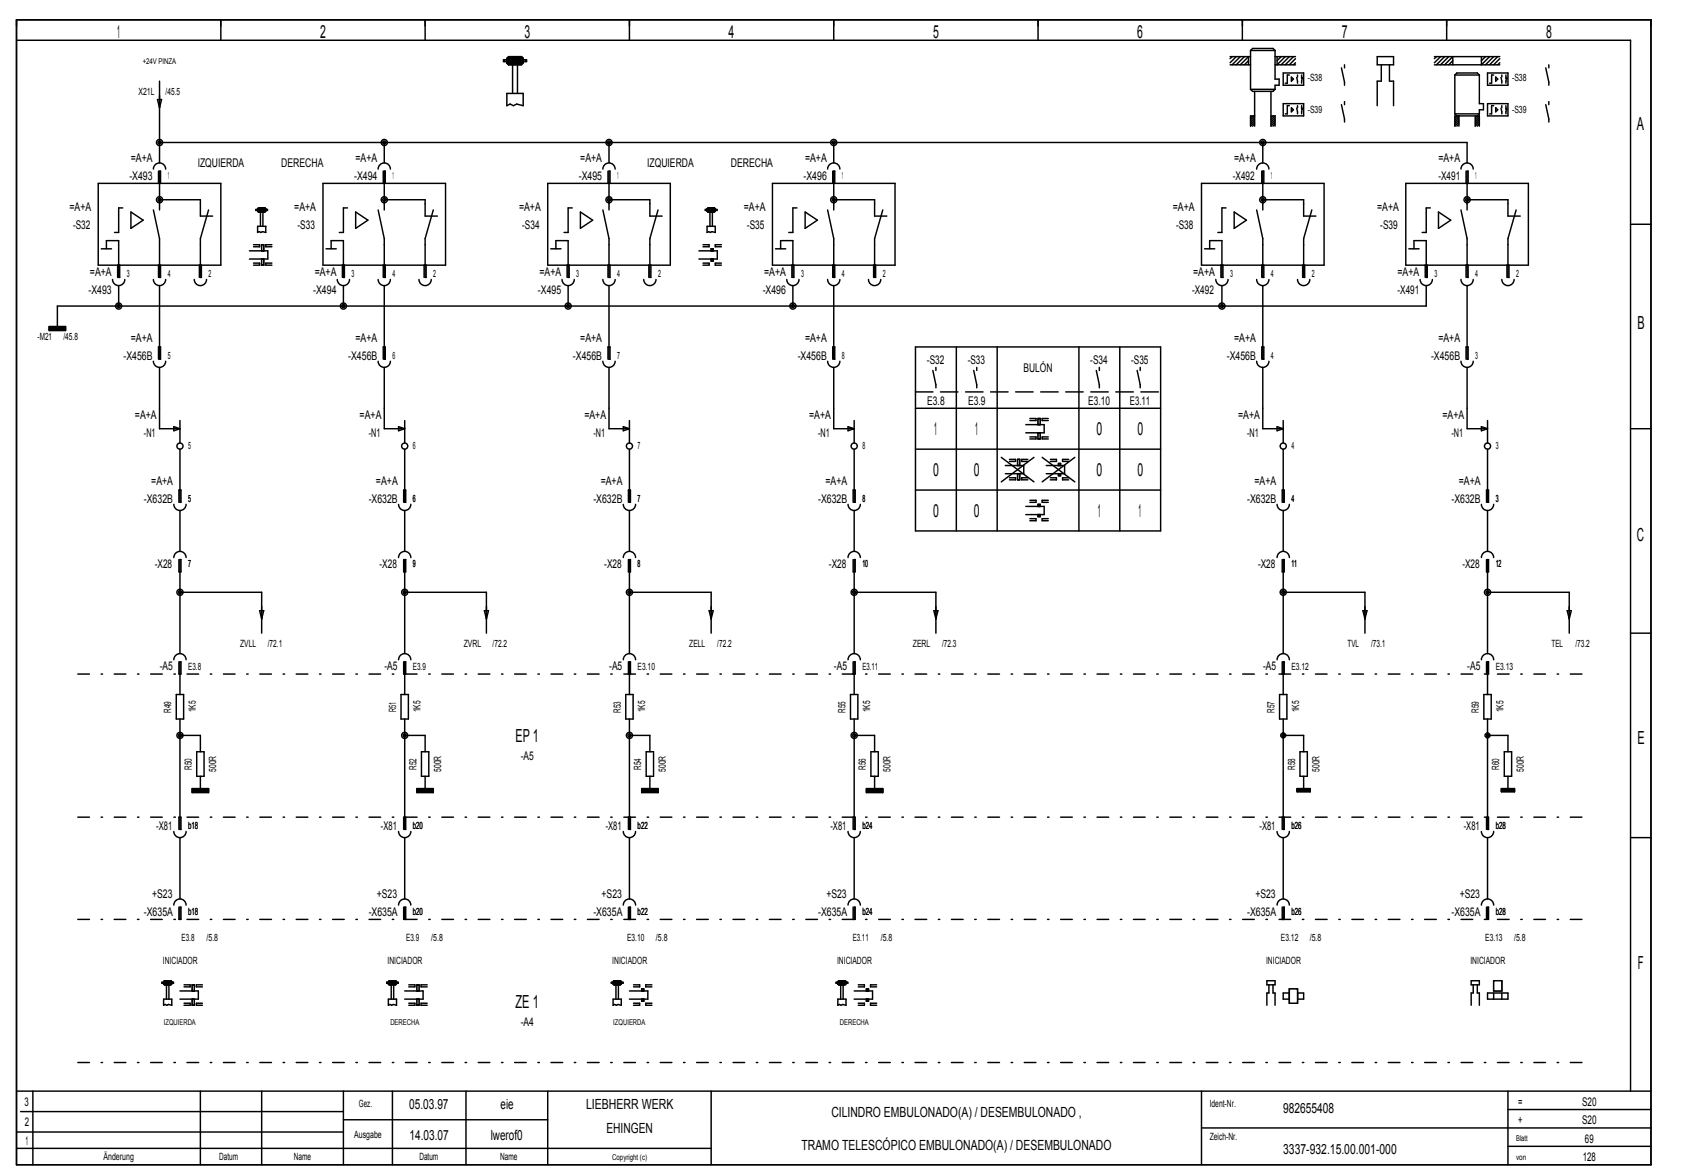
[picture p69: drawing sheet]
<svg xmlns="http://www.w3.org/2000/svg" width="408mm" height="284mm" viewBox="0 0 408 284" stroke-linecap="round" stroke-linejoin="round" font-family="sans-serif">
<defs><g id="words">
<g font-size="4.4">
<text x="28.4" y="9.3">1</text>
<text x="77.5" y="9.3">2</text>
<text x="127.1" y="9.3">3</text>
<text x="176.5" y="9.3">4</text>
<text x="226.1" y="9.3">5</text>
<text x="275.5" y="9.3">6</text>
<text x="325.1" y="9.3">7</text>
<text x="374.6" y="9.3">8</text>
<text x="396.6" y="31.6">A</text>
<text x="396.7" y="79.6">B</text>
<text x="226.4" y="105.3">1</text>
<text x="236.3" y="105.3">1</text>
<text x="265.7" y="105.3">0</text>
<text x="275.6" y="105.3">0</text>
<text x="226.1" y="115.2">0</text>
<text x="236" y="115.2">0</text>
<text x="265.7" y="115.2">0</text>
<text x="275.6" y="115.2">0</text>
<text x="226.1" y="125.1">0</text>
<text x="236" y="125.1">0</text>
<text x="266" y="125.1">1</text>
<text x="275.9" y="125.1">1</text>
<text x="396.6" y="131.1">C</text>
<text x="124.9" y="179.6">EP 1</text>
<text x="396.7" y="180.1">E</text>
<text x="396.8" y="234.5">F</text>
<text x="124.9" y="243.9">ZE 1</text>
</g>
<g font-size="3.4">
<text x="99.2" y="268.5">05.03.97</text>
<text x="121.3" y="268.5">eie</text>
<text x="142" y="268.5">LIEBHERR WERK</text>
<text x="310.9" y="269.5">982655408</text>
<text x="99.2" y="275.9">14.03.07</text>
<text x="118.9" y="275.9">lwerof0</text>
<text x="146.9" y="274.4">EHINGEN</text>
<text x="201.4" y="270.4">CILINDRO EMBULONADO(A) / DESEMBULONADO ,</text>
<text x="194.2" y="278.4">TRAMO TELESCÓPICO EMBULONADO(A) / DESEMBULONADO</text>
<text x="310.9" y="279.4">3337­932.15.00.001­000</text>
</g>
<g font-size="2.9">
<text x="31.7" y="39.2">=A+A</text>
<text x="47.9" y="40.5">IZQUIERDA</text>
<text x="68.2" y="40.5">DERECHA</text>
<text x="86.1" y="39.2">=A+A</text>
<text x="140.6" y="39.2">=A+A</text>
<text x="156.8" y="40.5">IZQUIERDA</text>
<text x="177.1" y="40.5">DERECHA</text>
<text x="195" y="39.2">=A+A</text>
<text x="299" y="39.2">=A+A</text>
<text x="348.5" y="39.2">=A+A</text>
<text x="31.3" y="43.5">­X493</text>
<text x="85.8" y="43.5">­X494</text>
<text x="140.2" y="43.5">­X495</text>
<text x="194.7" y="43.5">­X496</text>
<text x="298.7" y="43.5">­X492</text>
<text x="348.5" y="43.5">­X491</text>
<text x="16.8" y="51.1">=A+A</text>
<text x="71.3" y="51.1">=A+A</text>
<text x="125.7" y="51.1">=A+A</text>
<text x="180.2" y="51.1">=A+A</text>
<text x="284.1" y="51.1">=A+A</text>
<text x="333.6" y="51.1">=A+A</text>
<text x="17.7" y="55.4">­S32</text>
<text x="72.1" y="55.4">­S33</text>
<text x="126.5" y="55.4">­S34</text>
<text x="181" y="55.4">­S35</text>
<text x="284.9" y="55.4">­S38</text>
<text x="334.4" y="55.4">­S39</text>
<text x="21.4" y="71.2">­X493</text>
<text x="21.8" y="66.9">=A+A</text>
<text x="75.9" y="71.2">­X494</text>
<text x="76.2" y="66.9">=A+A</text>
<text x="130.3" y="71.2">­X495</text>
<text x="130.7" y="66.9">=A+A</text>
<text x="184.8" y="71.2">­X496</text>
<text x="185.1" y="66.9">=A+A</text>
<text x="288.8" y="71.2">­X492</text>
<text x="289.1" y="66.9">=A+A</text>
<text x="338.6" y="66.9">=A+A</text>
<text x="338.6" y="71.2">­X491</text>
<text x="31.7" y="82.7">=A+A</text>
<text x="86.1" y="82.7">=A+A</text>
<text x="140.6" y="82.7">=A+A</text>
<text x="195" y="82.7">=A+A</text>
<text x="299" y="82.7">=A+A</text>
<text x="348.5" y="82.7">=A+A</text>
<text x="29.9" y="87.1">­X456B</text>
<text x="84.4" y="87.1">­X456B</text>
<text x="138.8" y="87.1">­X456B</text>
<text x="193.3" y="87.1">­X456B</text>
<text x="224.6" y="88.1">­S32</text>
<text x="234.4" y="88.1">­S33</text>
<text x="264.1" y="88.1">­S34</text>
<text x="274" y="88.1">­S35</text>
<text x="297.2" y="87.1">­X456B</text>
<text x="346.7" y="87.1">­X456B</text>
<text x="248" y="90">BULÓN</text>
<text x="32.7" y="101.6">=A+A</text>
<text x="87.1" y="101.6">=A+A</text>
<text x="141.6" y="101.6">=A+A</text>
<text x="196" y="101.6">=A+A</text>
<text x="224.7" y="98">E3.8</text>
<text x="234.6" y="98">E3.9</text>
<text x="263.7" y="98">E3.10</text>
<text x="273.7" y="98">E3.11</text>
<text x="300" y="101.6">=A+A</text>
<text x="349.5" y="101.6">=A+A</text>
<text x="34.9" y="105.9">­N1</text>
<text x="89.3" y="105.9">­N1</text>
<text x="143.8" y="105.9">­N1</text>
<text x="198.2" y="105.9">­N1</text>
<text x="302.2" y="105.9">­N1</text>
<text x="351.7" y="105.9">­N1</text>
<text x="36.6" y="117.4">=A+A</text>
<text x="91.1" y="117.4">=A+A</text>
<text x="145.5" y="117.4">=A+A</text>
<text x="200" y="117.4">=A+A</text>
<text x="303.9" y="117.4">=A+A</text>
<text x="353.4" y="117.4">=A+A</text>
<text x="34.9" y="121.7">­X632B</text>
<text x="89.3" y="121.7">­X632B</text>
<text x="143.8" y="121.7">­X632B</text>
<text x="198.2" y="121.7">­X632B</text>
<text x="302.2" y="121.7">­X632B</text>
<text x="351.7" y="121.7">­X632B</text>
<text x="37.5" y="137.6">­X28</text>
<text x="91.9" y="137.6">­X28</text>
<text x="146.4" y="137.6">­X28</text>
<text x="200.8" y="137.6">­X28</text>
<text x="304.8" y="137.6">­X28</text>
<text x="354.3" y="137.6">­X28</text>
<text x="38.7" y="162.3">­A5</text>
<text x="93.2" y="162.3">­A5</text>
<text x="147.6" y="162.3">­A5</text>
<text x="202.1" y="162.3">­A5</text>
<text x="306" y="162.3">­A5</text>
<text x="355.5" y="162.3">­A5</text>
<text x="126.2" y="184.1">­A5</text>
<text x="37.9" y="200.9">­X81</text>
<text x="92.3" y="200.9">­X81</text>
<text x="146.8" y="200.9">­X81</text>
<text x="201.2" y="200.9">­X81</text>
<text x="305.2" y="200.9">­X81</text>
<text x="354.7" y="200.9">­X81</text>
<text x="34.9" y="221.7">­X635A</text>
<text x="36.9" y="217.4">+S23</text>
<text x="89.3" y="221.7">­X635A</text>
<text x="91.3" y="217.4">+S23</text>
<text x="143.8" y="221.7">­X635A</text>
<text x="145.8" y="217.4">+S23</text>
<text x="198.2" y="221.7">­X635A</text>
<text x="200.2" y="217.4">+S23</text>
<text x="302.2" y="221.7">­X635A</text>
<text x="304.2" y="217.4">+S23</text>
<text x="351.7" y="221.7">­X635A</text>
<text x="353.7" y="217.4">+S23</text>
<text x="126.2" y="248.4">­A4</text>
<text x="5.9" y="267.8">3</text>
<text x="367.8" y="267.8">=</text>
<text x="383.3" y="267.8">S20</text>
<text x="6" y="272.7">2</text>
<text x="367.8" y="272.2">+</text>
<text x="383.3" y="272.2">S20</text>
<text x="6.2" y="277.2">1</text>
<text x="383.5" y="281.1">128</text>
<text x="384" y="276.7">69</text>
</g>
<g font-size="2.4">
<text x="33.6" y="23">X21L</text>
<text x="40.1" y="23">/45.5</text>
<text x="316.8" y="19.5">­S38</text>
<text x="366.3" y="19.5">­S38</text>
<text x="316.8" y="27.5">­S39</text>
<text x="366.3" y="27.5">­S39</text>
<text x="40.6" y="43.3">1</text>
<text x="95.1" y="43.3">1</text>
<text x="149.5" y="43.3">1</text>
<text x="204" y="43.3">1</text>
<text x="307.9" y="43.3">1</text>
<text x="357.4" y="43.3">1</text>
<text x="30.7" y="67.1">3</text>
<text x="40.6" y="67.1">4</text>
<text x="50.5" y="67.1">2</text>
<text x="85.2" y="67.1">3</text>
<text x="95.1" y="67.1">4</text>
<text x="105" y="67.1">2</text>
<text x="139.6" y="67.1">3</text>
<text x="149.5" y="67.1">4</text>
<text x="159.4" y="67.1">2</text>
<text x="194.1" y="67.1">3</text>
<text x="204" y="67.1">4</text>
<text x="213.9" y="67.1">2</text>
<text x="298" y="67.1">3</text>
<text x="307.9" y="67.1">4</text>
<text x="317.8" y="67.1">2</text>
<text x="347.5" y="67.1">3</text>
<text x="357.4" y="67.1">4</text>
<text x="367.3" y="67.1">2</text>
<text x="9.1" y="82.4">­M21</text>
<text x="15.4" y="82.4">/45.8</text>
<text x="40.6" y="86.9">5</text>
<text x="95.1" y="86.9">6</text>
<text x="149.5" y="86.9">7</text>
<text x="204" y="86.9">8</text>
<text x="307.9" y="86.9">4</text>
<text x="357.4" y="86.9">3</text>
<text x="45.6" y="108.6">5</text>
<text x="100" y="108.6">6</text>
<text x="154.5" y="108.6">7</text>
<text x="208.9" y="108.6">8</text>
<text x="312.9" y="108.6">4</text>
<text x="362.4" y="108.6">3</text>
<text x="45.6" y="121.5">5</text>
<text x="100" y="121.5">6</text>
<text x="154.5" y="121.5">7</text>
<text x="208.9" y="121.5">8</text>
<text x="312.9" y="121.5">4</text>
<text x="362.4" y="121.5">3</text>
<text x="45.6" y="137.3">7</text>
<text x="100" y="137.3">9</text>
<text x="154.5" y="137.3">8</text>
<text x="208.9" y="137.3">10</text>
<text x="312.9" y="137.3">11</text>
<text x="362.4" y="137.3">12</text>
<text x="58.2" y="156.7">ZVLL</text>
<text x="64.9" y="156.7">/72.1</text>
<text x="112.3" y="156.7">ZVRL</text>
<text x="119.3" y="156.7">/72.2</text>
<text x="167" y="156.7">ZELL</text>
<text x="173.8" y="156.7">/72.2</text>
<text x="221.2" y="156.7">ZERL</text>
<text x="228.2" y="156.7">/72.3</text>
<text x="326.5" y="156.7">TVL</text>
<text x="332.2" y="156.7">/73.1</text>
<text x="375.9" y="156.7">TEL</text>
<text x="381.7" y="156.7">/73.2</text>
<text x="45.6" y="162.1">E3.8</text>
<text x="100" y="162.1">E3.9</text>
<text x="154.5" y="162.1">E3.10</text>
<text x="208.9" y="162.1">E3.11</text>
<text x="312.9" y="162.1">E3.12</text>
<text x="362.4" y="162.1">E3.13</text>
<text x="41.5" y="172.5" transform="rotate(-90 41.5 172.5)">R49</text>
<text x="47.4" y="172.5" transform="rotate(-90 47.4 172.5)">1K5</text>
<text x="96" y="172.4" transform="rotate(-90 96 172.4)">R51</text>
<text x="101.9" y="172.5" transform="rotate(-90 101.9 172.5)">1K5</text>
<text x="150.4" y="172.5" transform="rotate(-90 150.4 172.5)">R53</text>
<text x="156.3" y="172.5" transform="rotate(-90 156.3 172.5)">1K5</text>
<text x="204.9" y="172.5" transform="rotate(-90 204.9 172.5)">R55</text>
<text x="210.8" y="172.5" transform="rotate(-90 210.8 172.5)">1K5</text>
<text x="308.8" y="172.5" transform="rotate(-90 308.8 172.5)">R57</text>
<text x="314.7" y="172.5" transform="rotate(-90 314.7 172.5)">1K5</text>
<text x="358.3" y="172.5" transform="rotate(-90 358.3 172.5)">R59</text>
<text x="364.2" y="172.5" transform="rotate(-90 364.2 172.5)">1K5</text>
<text x="46.5" y="186.4" transform="rotate(-90 46.5 186.4)">R50</text>
<text x="52.4" y="186.9" transform="rotate(-90 52.4 186.9)">500R</text>
<text x="100.9" y="186.4" transform="rotate(-90 100.9 186.4)">R52</text>
<text x="106.8" y="186.9" transform="rotate(-90 106.8 186.9)">500R</text>
<text x="155.4" y="186.4" transform="rotate(-90 155.4 186.4)">R54</text>
<text x="161.3" y="186.9" transform="rotate(-90 161.3 186.9)">500R</text>
<text x="209.8" y="186.4" transform="rotate(-90 209.8 186.4)">R56</text>
<text x="215.7" y="186.9" transform="rotate(-90 215.7 186.9)">500R</text>
<text x="313.8" y="186.4" transform="rotate(-90 313.8 186.4)">R58</text>
<text x="319.7" y="186.9" transform="rotate(-90 319.7 186.9)">500R</text>
<text x="363.3" y="186.4" transform="rotate(-90 363.3 186.4)">R60</text>
<text x="369.2" y="186.9" transform="rotate(-90 369.2 186.9)">500R</text>
<text x="45.6" y="200.7">b18</text>
<text x="100" y="200.7">b20</text>
<text x="154.5" y="200.7">b22</text>
<text x="208.9" y="200.7">b24</text>
<text x="312.9" y="200.7">b26</text>
<text x="362.4" y="200.7">b28</text>
<text x="45.6" y="221.5">b18</text>
<text x="100" y="221.5">b20</text>
<text x="154.5" y="221.5">b22</text>
<text x="208.9" y="221.5">b24</text>
<text x="312.9" y="221.5">b26</text>
<text x="362.4" y="221.5">b28</text>
<text x="44" y="227.9">E3.8</text>
<text x="50" y="227.9">/5.8</text>
<text x="98.4" y="227.9">E3.9</text>
<text x="104.5" y="227.9">/5.8</text>
<text x="151.9" y="227.9">E3.10</text>
<text x="158.9" y="227.9">/5.8</text>
<text x="206.6" y="227.9">E3.11</text>
<text x="213.4" y="227.9">/5.8</text>
<text x="310.3" y="227.9">E3.12</text>
<text x="317.3" y="227.9">/5.8</text>
<text x="359.8" y="227.9">E3.13</text>
<text x="366.8" y="227.9">/5.8</text>
<text x="39.4" y="233.4">INICIADOR</text>
<text x="93.9" y="233.4">INICIADOR</text>
<text x="148.3" y="233.4">INICIADOR</text>
<text x="202.8" y="233.4">INICIADOR</text>
<text x="306.7" y="233.4">INICIADOR</text>
<text x="356.2" y="233.4">INICIADOR</text>
<text x="87" y="268">Gez.</text>
<text x="293.1" y="268">Ident­Nr.</text>
<text x="85.8" y="275.5">Ausgabe</text>
<text x="293.1" y="275.9">Zeich­Nr.</text>
<text x="25.1" y="280.9">Änderung</text>
<text x="53.1" y="280.9">Datum</text>
<text x="71.2" y="280.9">Name</text>
<text x="101.6" y="280.9">Datum</text>
<text x="121.2" y="280.9">Name</text>
</g>
<g font-size="1.9">
<text x="34.6" y="15.5">+24V PINZA</text>
<text x="39.7" y="248.1">IZQUIERDA</text>
<text x="94.6" y="248.1">DERECHA</text>
<text x="148.6" y="248.1">IZQUIERDA</text>
<text x="203.5" y="248.1">DERECHA</text>
<text x="148.3" y="280.8">Copyright (c)</text>
<text x="367.3" y="280.8">von</text>
<text x="367.3" y="276.4">Blatt</text>
</g>
</g></defs>
<g fill="none" stroke="#000" stroke-width=".35">
<path d="M354 87.5a1.48 1.48 0 0 0 1.5 1.4 1.48 1.48 0 0 0 1.4-1.4M355.5 84v3h.2v-3h-.5v3M355.5 98.8v5h4.9M358.9 103.3l1.5 .5-1.5 .5zM360.4 101.8v5.5M358.9 135a1.48 1.48 0 0 1 1.5-1.5 1.48 1.48 0 0 1 1.5 1.5M360.2 135.5v2.9h.4v-2.9h-.2v2.9M358.9 159.7a1.48 1.48 0 0 1 1.5-1.5 1.48 1.48 0 0 1 1.5 1.5M379.7 147.9h1l-.5 1.9zM380.2 146.9v2.9M359.5 168.1h1.8v6h-1.8zM360.2 160.2v3h.4v-3h-.2v3"/>
<path d="M363.8 190.9h3.1v.8h-3.1zM363.8 191.6h3.1M363.8 191.5h3.1M363.8 191.4h3.1M363.8 191.3h3.1M363.8 191.2h3.1M363.8 191.1h3.1M363.8 191h3.1M364.5 182h1.7v5.9h-1.7zM356.4 237.4h2v1h-2zM356.9 238.4v2h-.5v3M357.9 238.4v2h.5v3"/>
<path d="M361.9 237.4h2v2.5h-2zM360.4 240.4h5v1.5h-5zM361.9 240.4v1.5M363.9 240.4v1.5"/>
<circle cx="360.4" cy="108" r=".74"/>
<circle cx="360.4" cy="178" r=".59"/>
<circle cx="360.4" cy="178" r=".3"/>
</g>
<path d="M361.9 237.4h2v2.5h-2z" fill-rule="evenodd" fill="#fff" stroke="#000" stroke-width=".35"/>
<g fill="none" stroke="#000" stroke-width=".35">
<path d="M360.4 17.7h5v2.9h-5zM360.4 25.1h5v3h-5zM340.6 44.4h29.7v19.8h-29.7zM354 40.9a1.48 1.48 0 0 1 1.5-1.5 1.48 1.48 0 0 1 1.4 1.5M354 50.8l1.5 7v1.4M355.2 41.4v3M355.5 44.4v-3h.2v3M355.5 49.3v1.5M365.4 49.3v3h2.9M367.3 50.8l-1.9 7v1.4M341.3 60.2h2.5M344.1 67.7a1.48 1.48 0 0 0 1.5 1.4 1.48 1.48 0 0 0 1.4-1.4"/>
<path d="M345.3 64.2v3M345.5 64.2v3h.3v-3M354 67.7a1.48 1.48 0 0 0 1.5 1.4 1.48 1.48 0 0 0 1.4-1.4M355.2 64.2v3M355.5 64.2v3h.2v-3M363.9 67.7a1.48 1.48 0 0 0 1.4 1.4 1.48 1.48 0 0 0 1.5-1.4M365.1 64.2v3M365.4 64.2v3h.2v-3M151 135a1.48 1.48 0 0 1 1.5-1.5 1.48 1.48 0 0 1 1.5 1.5M152.3 135.5v2.9h.4v-2.9h-.2v2.9M205.5 135a1.49 1.49 0 0 1 1.5-1.5 1.49 1.49 0 0 1 1.4 1.5M206.7 135.5v2.9h.5v-2.9h-.3v2.9"/>
<path d="M151 159.7a1.48 1.48 0 0 1 1.5-1.5 1.48 1.48 0 0 1 1.5 1.5M171.8 147.9h1l-.5 1.9zM172.3 146.9v2.9M205.5 159.7a1.49 1.49 0 0 1 1.5-1.5 1.49 1.49 0 0 1 1.4 1.5M226.3 147.9h.9l-.4 1.9zM226.8 146.9v2.9M151.6 168.1h1.8v6h-1.8zM152.3 160.2v3h.4v-3h-.2v3M206.1 168.1h1.7v6h-1.7zM206.7 160.2v3h.5v-3h-.3v3M155.5 190.9h3.9v1h-3.9zM155.5 191.8h3.9"/>
<path d="M155.5 191.7h3.9M155.5 191.6h3.9M155.5 191.5h3.9M155.5 191.4h3.9M155.5 191.3h3.9M155.5 191.2h3.9M155.5 191.1h3.9M155.5 191h3.9M156.6 182h1.7v5.9h-1.7zM209.9 190.9h4v1h-4zM209.9 191.8h4M209.9 191.7h4"/>
<path d="M209.9 191.6h4M209.9 191.5h4M209.9 191.4h4M209.9 191.3h4M209.9 191.2h4M209.9 191.1h4M209.9 191h4M211 182h1.8v5.9h-1.8zM148.5 238.2l.2 .2M148.8 237.4l-.3 .3M148.9 237.4l-.4 .4M149 237.4l-.5 .5"/>
<path d="M149.1 237.4l-.6 .6M149.2 237.4l-.7 .7M149.3 237.4l-.8 .8M149.4 237.4l-.8 .8M149.5 237.4l-.9 .9M149.6 237.4l-.9 .9M149.7 237.4l-1 1M149.8 237.4l-1 1M149.9 238.4l.6-.6h.4v.2h-.4l-.4 .4M149.9 237.4l-1 1M150 237.4l-1 1M150.1 237.4l-1 1"/>
<path d="M150.2 237.4l-1 1v3.5M150.3 237.4h-1.6l-.2 .2v.6M150.3 237.4l-1 1M150.3 237.5l-.9 .9M150.3 237.4l.2 .2M150.4 237.6l-.8 .8M150.4 237.5l-.9 .9M150.5 237.6v.6l-.2 .2h-1.6M150.5 237.7l-.7 .7v3.5M150.5 237.6l-.8 .8M150.5 238.1l-.3 .3M150.5 237.9l-.5 .5"/>
<path d="M148.5 241.9h2v1.5l-.8-.2-.4 .2-.4-.2-.4 .2z"/>
<circle cx="355.4" cy="48.4" r=".74"/>
<circle cx="355.4" cy="48.4" r=".37"/>
<circle cx="152.5" cy="178" r=".37"/>
<circle cx="152.5" cy="178" r=".74"/>
<circle cx="206.9" cy="178" r=".74"/>
<circle cx="206.9" cy="178" r=".37"/>
</g>
<path d="M150.5 237.8h.4v.2h-.4z" fill-rule="evenodd" fill="#fff" stroke="#000" stroke-width=".35"/>
<path d="M148.1 237.8h.4v.2h-.4z" fill="none" stroke="#000" stroke-width=".35"/>
<path d="M148.1 237.8h.4v.2h-.4z" fill-rule="evenodd" fill="#fff" stroke="#000" stroke-width=".35"/>
<g fill="none" stroke="#000" stroke-width=".35">
<path d="M203 238.2l.2 .2M203.3 237.4l-.3 .3M203.4 237.4l-.4 .4M203.5 237.4l-.5 .5M203.6 237.4l-.6 .6M203.7 237.4l-.7 .7M203.8 237.4l-.8 .8M203.9 237.4l-.8 .8M204 237.4l-.9 .9M204.1 237.4l-.9 .9M204.2 237.4l-1 1M204.3 237.4l-1 1"/>
<path d="M204.4 238.4l.6-.6h.4v.2h-.4l-.4 .4M204.4 237.4l-1 1M204.5 237.4l-1 1M204.6 237.4l-1 1M204.7 237.4l-1 1v3.5M204.8 237.4h-1.6l-.2 .2v.6M204.8 237.4l-1 1M204.8 237.5l-.9 .9M204.8 237.4l.2 .2M204.9 237.6l-.8 .8M204.9 237.5l-.9 .9M205 237.6v.6l-.2 .2h-1.6"/>
<path d="M205 237.7l-.7 .7v3.5M205 237.6l-.8 .8M205 238.1l-.3 .3M205 237.9l-.5 .5M203 241.9h2v1.5l-.8-.2-.4 .2-.4-.2-.4 .2z"/>
</g>
<path d="M205 237.8h.4v.2h-.4z" fill-rule="evenodd" fill="#fff" stroke="#000" stroke-width=".35"/>
<path d="M202.6 237.8h.4v.2h-.4z" fill="none" stroke="#000" stroke-width=".35"/>
<path d="M202.6 237.8h.4v.2h-.4z" fill-rule="evenodd" fill="#fff" stroke="#000" stroke-width=".35"/>
<g fill="none" stroke="#000" stroke-width=".35">
<path d="M146.1 87.5a1.48 1.48 0 0 0 1.4 1.4 1.48 1.48 0 0 0 1.5-1.4M147.6 84v3h.2v-3h-.5v3M147.6 98.8v5h4.9M200.5 87.5a1.49 1.49 0 0 0 1.5 1.4 1.49 1.49 0 0 0 1.5-1.4M202 98.8v5h4.9M202 84v3h.2v-3h-.4v3M151 103.3l1.5 .5-1.5 .5zM152.5 101.8v5.5M205.5 103.3l1.4 .5-1.4 .5zM206.9 101.8v5.5M155.5 239.4h.5v.5h-.5z"/>
<circle cx="152.5" cy="108" r=".74"/>
<circle cx="206.9" cy="108" r=".74"/>
</g>
<path d="M155.5 239.4h.5v.5h-.5z" fill-rule="evenodd" fill="#fff" stroke="#000" stroke-width=".35"/>
<path d="M155.5 241.9h.5v.5h-.5z" fill="none" stroke="#000" stroke-width=".35"/>
<path d="M155.5 241.9h.5v.5h-.5z" fill-rule="evenodd" fill="#fff" stroke="#000" stroke-width=".35"/>
<path d="M209.9 239.4h.5v.5h-.5z" fill="none" stroke="#000" stroke-width=".35"/>
<path d="M209.9 239.4h.5v.5h-.5z" fill-rule="evenodd" fill="#fff" stroke="#000" stroke-width=".35"/>
<path d="M209.9 241.9h.5v.5h-.5z" fill="none" stroke="#000" stroke-width=".35"/>
<path d="M209.9 241.9h.5v.5h-.5z" fill-rule="evenodd" fill="#fff" stroke="#000" stroke-width=".35"/>
<g fill="none" stroke="#000" stroke-width=".35">
<path d="M132.7 44.4h29.7v19.8h-29.7zM146.1 40.9a1.48 1.48 0 0 1 1.4-1.5 1.48 1.48 0 0 1 1.5 1.5M146.1 50.8l1.5 7v1.4M147.3 41.4v3M147.6 44.4v-3h.2v3M147.6 49.3v1.5M157.5 49.3v3h2.9M159.4 50.8l-1.9 7v1.4M171.3 54.8h2v1.5l-.8-.2-.4 .2-.4-.2-.4 .2zM171.3 51.1l.2 .2M171.6 50.3l-.3 .3M171.7 50.3l-.4 .4"/>
<path d="M171.8 50.3l-.5 .5M171.9 50.3l-.6 .6M172 50.3l-.7 .7M172.1 50.3l-.8 .8M172.2 50.3l-.8 .8M172.3 50.3l-.9 .9M172.4 50.3l-.9 .9M172.5 50.3l-1 1M172.6 50.3l-1 1M172.7 51.3l.6-.6h.4v.2h-.4l-.4 .4M172.7 50.3l-1 1M172.8 50.3l-1 1"/>
<path d="M172.9 50.3l-1 1M173 50.3l-1 1v3.5M173.1 50.3h-1.6l-.2 .2v.6M173.1 50.3l-1 1M173.1 50.4l-.9 .9M173.1 50.3l.2 .2M173.2 50.5l-.8 .8M173.2 50.4l-.9 .9M173.3 50.5v.6l-.2 .2h-1.6M173.3 50.6l-.7 .7v3.5M173.3 50.5l-.8 .8M173.3 51l-.3 .3"/>
<path d="M173.3 50.8l-.5 .5M133.4 60.2h2.5M136.2 67.7a1.49 1.49 0 0 0 1.4 1.4 1.49 1.49 0 0 0 1.5-1.4M137.4 64.2v3M137.7 64.2v3h.2v-3M146.1 67.7a1.48 1.48 0 0 0 1.4 1.4 1.48 1.48 0 0 0 1.5-1.4M147.3 64.2v3M147.6 64.2v3h.2v-3M156 67.7a1.49 1.49 0 0 0 1.4 1.4 1.49 1.49 0 0 0 1.5-1.4M157.2 64.2v3M157.5 64.2v3h.2v-3"/>
<circle cx="147.5" cy="48.4" r=".37"/>
<circle cx="147.5" cy="48.4" r=".74"/>
</g>
<path d="M173.3 50.7h.4v.2h-.4z" fill-rule="evenodd" fill="#fff" stroke="#000" stroke-width=".35"/>
<path d="M170.9 50.7h.4v.2h-.4z" fill="none" stroke="#000" stroke-width=".35"/>
<path d="M170.9 50.7h.4v.2h-.4z" fill-rule="evenodd" fill="#fff" stroke="#000" stroke-width=".35"/>
<g fill="none" stroke="#000" stroke-width=".35">
<path d="M187.1 44.4h29.7v19.8h-29.7zM200.5 40.9a1.49 1.49 0 0 1 1.5-1.5 1.49 1.49 0 0 1 1.5 1.5M200.5 50.8l1.5 7v1.4M201.8 41.4v3M202 44.4v-3h.2v3M202 49.3v1.5M211.9 49.3v3h3M213.9 50.8l-2 7v1.4M172.3 60.2h.5v.5h-.5zM187.9 60.2h2.5M190.6 67.7a1.48 1.48 0 0 0 1.5 1.4 1.48 1.48 0 0 0 1.5-1.4M191.9 64.2v3"/>
<path d="M192.1 64.2v3h.2v-3M200.5 67.7a1.49 1.49 0 0 0 1.5 1.4 1.49 1.49 0 0 0 1.5-1.4M201.8 64.2v3M202 64.2v3h.2v-3M210.4 67.7a1.48 1.48 0 0 0 1.5 1.4 1.48 1.48 0 0 0 1.5-1.4M211.7 64.2v3M211.9 64.2v3h.2v-3"/>
<circle cx="202" cy="48.4" r=".74"/>
<circle cx="202" cy="48.4" r=".37"/>
</g>
<path d="M172.3 60.2h.5v.5h-.5z" fill-rule="evenodd" fill="#fff" stroke="#000" stroke-width=".35"/>
<path d="M172.3 62.7h.5v.5h-.5z" fill="none" stroke="#000" stroke-width=".35"/>
<path d="M172.3 62.7h.5v.5h-.5z" fill-rule="evenodd" fill="#fff" stroke="#000" stroke-width=".35"/>
<g fill="none" stroke="#000" stroke-width=".35">
<path d="M304.5 87.5a1.48 1.48 0 0 0 1.5 1.4 1.48 1.48 0 0 0 1.4-1.4M305.9 84v3h.3v-3h-.5v3M305.9 98.8v5h5M309.4 103.3l1.5 .5-1.5 .5zM310.9 101.8v5.5M309.4 135a1.48 1.48 0 0 1 1.5-1.5 1.48 1.48 0 0 1 1.5 1.5M310.7 135.5v2.9h.4v-2.9h-.2v2.9M309.4 159.7a1.48 1.48 0 0 1 1.5-1.5 1.48 1.48 0 0 1 1.5 1.5M330.2 147.9h1l-.5 1.9zM330.7 146.9v2.9M310 168.1h1.8v6h-1.8zM310.7 160.2v3h.4v-3h-.2v3"/>
<path d="M314.3 190.9h3.1v.8h-3.1zM314.3 191.6h3.1M314.3 191.5h3.1M314.3 191.4h3.1M314.3 191.3h3.1M314.3 191.2h3.1M314.3 191.1h3.1M314.3 191h3.1M315 182h1.7v5.9h-1.7zM306.9 237.4h2v1h-2zM307.4 238.4v2h-.5v3M308.4 238.4v2h.5v3"/>
<path d="M312.4 239.4h2v3.5h-2zM310.9 240.4h4.9v1.5h-4.9z"/>
<circle cx="310.9" cy="108" r=".74"/>
<circle cx="310.9" cy="178" r=".59"/>
<circle cx="310.9" cy="178" r=".3"/>
</g>
<path d="M312.4 239.4h2v3.5h-2z" fill-rule="evenodd" fill="#fff" stroke="#000" stroke-width=".35"/>
<g fill="none" stroke="#000" stroke-width=".35">
<path d="M310.9 17.7h4.9v2.9h-4.9zM325 16.4l.7 3.5v.7M325.7 15.7v.7M333.7 13.7h3.9v2h-3.9zM334.7 15.7v3.9h-1v6M336.6 15.7v3.9h1v6M374.5 16.4l.8 3.5v.7M375.3 15.7v.7M38.2 24.1h.9l-.4 2zM38.7 23.1v3M310.9 25.1h4.9v3h-4.9zM325 25.3l.7 3.5v.7"/>
<path d="M325.7 24.6v.7M374.5 25.3l.8 3.5v.7M375.3 24.6v.7M23.8 44.4h29.7v19.8h-29.7zM37.2 40.9a1.49 1.49 0 0 1 1.4-1.5 1.49 1.49 0 0 1 1.5 1.5M37.2 50.8l1.5 7v1.4M38.4 41.4v3M38.7 44.4v-3h.2v3M38.7 49.3v1.5M48.5 49.3v3h3M50.5 50.8l-2 7v1.4M62.4 54.8h2v1.5l-.8-.2-.4 .2-.4-.2-.4 .2z"/>
<path d="M62.4 51.1l.2 .2M62.7 50.3l-.3 .3M62.8 50.3l-.4 .4M62.9 50.3l-.5 .5M63 50.3l-.6 .6M63.1 50.3l-.7 .7M63.2 50.3l-.8 .8M63.3 50.3l-.8 .8M63.4 50.3l-.9 .9M63.5 50.3l-.9 .9M63.6 50.3l-1 1M63.7 50.3l-1 1"/>
<path d="M63.8 51.3l.6-.6h.4v.2h-.4l-.4 .4M63.8 50.3l-1 1M63.9 50.3l-1 1M64 50.3l-1 1M64.1 50.3l-1 1v3.5M64.2 50.3h-1.6l-.2 .2v.6M64.2 50.3l-1 1M64.2 50.4l-.9 .9M64.2 50.3l.2 .2M64.3 50.5l-.8 .8M64.3 50.4l-.9 .9M64.4 50.5v.6l-.2 .2h-1.6"/>
<path d="M64.4 50.6l-.7 .7v3.5M64.4 50.5l-.8 .8M64.4 51l-.3 .3M64.4 50.8l-.5 .5M291.1 44.4h29.7v19.8h-29.7zM304.5 40.9a1.48 1.48 0 0 1 1.5-1.5 1.48 1.48 0 0 1 1.4 1.5M304.5 50.8l1.4 7v1.4M305.7 41.4v3M305.9 44.4v-3h.3v3M305.9 49.3v1.5M315.8 49.3v3h3M317.8 50.8l-2 7v1.4"/>
<path d="M24.5 60.2h2.5M27.3 67.7a1.49 1.49 0 0 0 1.4 1.4 1.49 1.49 0 0 0 1.5-1.4M28.5 64.2v3M28.8 64.2v3h.2v-3M37.2 67.7a1.49 1.49 0 0 0 1.4 1.4 1.49 1.49 0 0 0 1.5-1.4M38.4 64.2v3M38.7 64.2v3h.2v-3M47.1 67.7a1.49 1.49 0 0 0 1.5 1.4 1.49 1.49 0 0 0 1.4-1.4M48.3 64.2v3M48.5 64.2v3h.3v-3M291.8 60.2h2.5M294.6 67.7a1.48 1.48 0 0 0 1.5 1.4 1.48 1.48 0 0 0 1.4-1.4"/>
<path d="M295.8 64.2v3M296.1 64.2v3h.2v-3M304.5 67.7a1.48 1.48 0 0 0 1.5 1.4 1.48 1.48 0 0 0 1.4-1.4M305.7 64.2v3M305.9 64.2v3h.3v-3M314.4 67.7a1.48 1.48 0 0 0 1.5 1.4 1.48 1.48 0 0 0 1.4-1.4M315.6 64.2v3M315.8 64.2v3h.3v-3M152.5 118.6v3h.2v-3h-.4v3M206.9 118.6v3h.3v-3h-.5v3M310.9 118.6v3h.2v-3h-.4v3M360.4 118.6v3h.2v-3h-.4v3"/>
<path d="M151 122.1a1.48 1.48 0 0 0 1.5 1.5 1.48 1.48 0 0 0 1.5-1.5M205.5 122.1a1.49 1.49 0 0 0 1.5 1.5 1.49 1.49 0 0 0 1.4-1.5M309.4 122.1a1.48 1.48 0 0 0 1.5 1.5 1.48 1.48 0 0 0 1.5-1.5M358.9 122.1a1.48 1.48 0 0 0 1.5 1.5 1.48 1.48 0 0 0 1.5-1.5M152.5 197.8v3h.2v-3h-.4v3M206.9 197.8v3h.3v-3h-.5v3M310.9 197.8v3h.2v-3h-.4v3M360.4 197.8v3h.2v-3h-.4v3M151 201.3a1.48 1.48 0 0 0 1.5 1.5 1.48 1.48 0 0 0 1.5-1.5M151 219.1a1.48 1.48 0 0 1 1.5-1.5 1.48 1.48 0 0 1 1.5 1.5M152.3 219.6v3h.4v-3h-.2v3M205.5 201.3a1.49 1.49 0 0 0 1.5 1.5 1.49 1.49 0 0 0 1.4-1.5"/>
<path d="M205.5 219.1a1.49 1.49 0 0 1 1.5-1.5 1.49 1.49 0 0 1 1.4 1.5M206.7 219.6v3h.5v-3h-.3v3M309.4 201.3a1.48 1.48 0 0 0 1.5 1.5 1.48 1.48 0 0 0 1.5-1.5M309.4 219.1a1.48 1.48 0 0 1 1.5-1.5 1.48 1.48 0 0 1 1.5 1.5M310.7 219.6v3h.4v-3h-.2v3M358.9 201.3a1.48 1.48 0 0 0 1.5 1.5 1.48 1.48 0 0 0 1.5-1.5M358.9 219.1a1.48 1.48 0 0 1 1.5-1.5 1.48 1.48 0 0 1 1.5 1.5M360.2 219.6v3h.4v-3h-.2v3"/>
<circle cx="147.5" cy="34.5" r=".37"/>
<circle cx="147.5" cy="34.5" r=".74"/>
<circle cx="202" cy="34.5" r=".74"/>
<circle cx="202" cy="34.5" r=".37"/>
<circle cx="305.9" cy="34.5" r=".37"/>
<circle cx="305.9" cy="34.5" r=".74"/>
<circle cx="38.6" cy="48.4" r=".74"/>
<circle cx="38.6" cy="48.4" r=".37"/>
<circle cx="305.9" cy="48.4" r=".37"/>
<circle cx="305.9" cy="48.4" r=".74"/>
<circle cx="137.6" cy="74.1" r=".74"/>
<circle cx="137.6" cy="74.1" r=".37"/>
<circle cx="192.1" cy="74.1" r=".74"/>
<circle cx="192.1" cy="74.1" r=".37"/>
<circle cx="296" cy="74.1" r=".74"/>
<circle cx="296" cy="74.1" r=".37"/>
<circle cx="152.5" cy="143.4" r=".74"/>
<circle cx="152.5" cy="143.4" r=".37"/>
<circle cx="206.9" cy="143.4" r=".74"/>
<circle cx="206.9" cy="143.4" r=".37"/>
<circle cx="310.9" cy="143.4" r=".74"/>
<circle cx="310.9" cy="143.4" r=".37"/>
<circle cx="360.4" cy="143.4" r=".74"/>
<circle cx="360.4" cy="143.4" r=".37"/>
</g>
<path d="M64.4 50.7h.4v.2h-.4z" fill-rule="evenodd" fill="#fff" stroke="#000" stroke-width=".35"/>
<path d="M62 50.7h.4v.2h-.4z" fill="none" stroke="#000" stroke-width=".35"/>
<path d="M62 50.7h.4v.2h-.4z" fill-rule="evenodd" fill="#fff" stroke="#000" stroke-width=".35"/>
<g fill="none" stroke="#000" stroke-width=".35">
<path d="M63.4 59.2h.5v1.5h-.5zM78.2 44.4h29.7v19.8h-29.7zM91.6 40.9a1.48 1.48 0 0 1 1.5-1.5 1.48 1.48 0 0 1 1.5 1.5M91.6 50.8l1.5 7v1.4M92.9 41.4v3M93.1 44.4v-3h.2v3M93.1 49.3v1.5M103 49.3v3h3M105 50.8l-2 7v1.4M79 60.2h2.5M81.7 67.7a1.49 1.49 0 0 0 1.5 1.4 1.49 1.49 0 0 0 1.5-1.4M83 64.2v3"/>
<path d="M83.2 64.2v3h.2v-3M91.6 67.7a1.48 1.48 0 0 0 1.5 1.4 1.48 1.48 0 0 0 1.5-1.4M92.9 64.2v3M93.1 64.2v3h.2v-3M101.5 67.7a1.49 1.49 0 0 0 1.5 1.4 1.49 1.49 0 0 0 1.5-1.4M102.8 64.2v3M103 64.2v3h.2v-3"/>
<circle cx="93.1" cy="48.4" r=".74"/>
<circle cx="93.1" cy="48.4" r=".37"/>
</g>
<path d="M63.4 59.2h.5v1.5h-.5z" fill-rule="evenodd" fill="#fff" stroke="#000" stroke-width=".35"/>
<path d="M63.4 62.7h.5v1.5h-.5z" fill="none" stroke="#000" stroke-width=".35"/>
<path d="M63.4 62.7h.5v1.5h-.5z" fill-rule="evenodd" fill="#fff" stroke="#000" stroke-width=".35"/>
<g fill="none" stroke="#000" stroke-width=".35">
<path d="M122.8 15.3l.4 .4M123.4 13.7l-.6 .6M123.6 13.7l-.8 .8M123.8 13.7l-1 1M124 13.7l-1.2 1.2M124.2 13.7l-1.4 1.4M124.4 13.7l-1.6 1.6M124.6 13.7l-1.6 1.6M124.8 13.7l-1.8 1.8M125 13.7l-1.8 1.8M125.2 13.7l-2 2M125.4 13.7l-2 2"/>
<path d="M125.6 15.7l1.2-1.2h.8v.4h-.8l-.8 .8M125.6 13.7l-2 2M125.8 13.7l-2 2M126 13.7l-2 2M126.2 13.7l-2 2v6.9M126.4 13.7h-3.2l-.4 .4v1.2M126.4 13.7l-2 2M126.4 13.9l-1.8 1.8M126.4 13.7l.4 .4M126.6 14.1l-1.6 1.6M126.6 13.9l-1.8 1.8M126.8 14.1v1.2l-.4 .4h-3.2"/>
<path d="M126.8 14.3l-1.4 1.4v6.9M126.8 14.1l-1.6 1.6M126.8 15.1l-.6 .6M126.8 14.7l-1 1M122.8 22.6h4v3l-1.6-.4-.8 .4-.8-.4-.8 .4z"/>
</g>
<path d="M126.8 14.5h.8v.4h-.8z" fill-rule="evenodd" fill="#fff" stroke="#000" stroke-width=".35"/>
<path d="M122 14.5h.8v.4h-.8z" fill="none" stroke="#000" stroke-width=".35"/>
<path d="M122 14.5h.8v.4h-.8z" fill-rule="evenodd" fill="#fff" stroke="#000" stroke-width=".35"/>
<g fill="none" stroke="#000" stroke-width=".35">
<path d="M42.1 135a1.49 1.49 0 0 1 1.5-1.5 1.49 1.49 0 0 1 1.5 1.5M43.4 135.5v2.9h.4v-2.9h-.2v2.9M42.1 159.7a1.49 1.49 0 0 1 1.5-1.5 1.49 1.49 0 0 1 1.5 1.5M62.9 147.9h1l-.5 1.9zM63.4 146.9v2.9M42.7 168.1h1.8v6h-1.8zM43.4 160.2v3h.4v-3h-.2v3M46.6 190.9h3.9v1h-3.9zM46.6 191.8h3.9M46.6 191.7h3.9M46.6 191.6h3.9M46.6 191.5h3.9"/>
<path d="M46.6 191.4h3.9M46.6 191.3h3.9M46.6 191.2h3.9M46.6 191.1h3.9M46.6 191h3.9M47.7 182h1.7v5.9h-1.7zM39.6 238.2l.2 .2M39.9 237.4l-.3 .3M40 237.4l-.4 .4M40.1 237.4l-.5 .5M40.2 237.4l-.6 .6M40.3 237.4l-.7 .7"/>
<path d="M40.4 237.4l-.8 .8M40.5 237.4l-.8 .8M40.6 237.4l-.9 .9M40.7 237.4l-.9 .9M40.8 237.4l-1 1M40.9 237.4l-1 1M41 238.4l.6-.6h.4v.2h-.4l-.4 .4M41 237.4l-1 1M41.1 237.4l-1 1M41.2 237.4l-1 1M41.3 237.4l-1 1v3.5M41.4 237.4h-1.6l-.2 .2v.6"/>
<path d="M41.4 237.4l-1 1M41.4 237.5l-.9 .9M41.4 237.4l.2 .2M41.5 237.6l-.8 .8M41.5 237.5l-.9 .9M41.6 237.6v.6l-.2 .2h-1.6M41.6 237.7l-.7 .7v3.5M41.6 237.6l-.8 .8M41.6 238.1l-.3 .3M41.6 237.9l-.5 .5M39.6 241.9h2v1.5l-.8-.2-.4 .2-.4-.2-.4 .2z"/>
<circle cx="43.6" cy="178" r=".37"/>
<circle cx="43.6" cy="178" r=".74"/>
</g>
<path d="M41.6 237.8h.4v.2h-.4z" fill-rule="evenodd" fill="#fff" stroke="#000" stroke-width=".35"/>
<path d="M39.2 237.8h.4v.2h-.4z" fill="none" stroke="#000" stroke-width=".35"/>
<path d="M39.2 237.8h.4v.2h-.4z" fill-rule="evenodd" fill="#fff" stroke="#000" stroke-width=".35"/>
<g fill="none" stroke="#000" stroke-width=".35">
<path d="M37.2 87.5a1.49 1.49 0 0 0 1.4 1.4 1.49 1.49 0 0 0 1.5-1.4M38.7 84v3h.2v-3h-.5v3M38.7 98.8v5h4.9M42.1 103.3l1.5 .5-1.5 .5zM43.6 101.8v5.5M46.6 238.4h.5v1.5h-.5z"/>
<circle cx="43.6" cy="108" r=".74"/>
</g>
<path d="M46.6 238.4h.5v1.5h-.5z" fill-rule="evenodd" fill="#fff" stroke="#000" stroke-width=".35"/>
<path d="M46.6 241.9h.5v1.5h-.5z" fill="none" stroke="#000" stroke-width=".35"/>
<path d="M46.6 241.9h.5v1.5h-.5z" fill-rule="evenodd" fill="#fff" stroke="#000" stroke-width=".35"/>
<g fill="none" stroke="#000" stroke-width=".35">
<path d="M43.6 118.6v3h.2v-3h-.4v3M42.1 122.1a1.49 1.49 0 0 0 1.5 1.5 1.49 1.49 0 0 0 1.5-1.5M96.6 135a1.49 1.49 0 0 1 1.5-1.5 1.49 1.49 0 0 1 1.4 1.5M97.8 135.5v2.9h.5v-2.9h-.2v2.9M96.6 159.7a1.49 1.49 0 0 1 1.5-1.5 1.49 1.49 0 0 1 1.4 1.5M117.4 147.9h.9l-.5 1.9zM117.8 146.9v2.9M97.2 168.1h1.7v6h-1.7zM97.8 160.2v3h.5v-3h-.2v3M43.6 197.8v3h.2v-3h-.4v3M101 190.9h4v1h-4zM101 191.8h4"/>
<path d="M101 191.7h4M101 191.6h4M101 191.5h4M101 191.4h4M101 191.3h4M101 191.2h4M101 191.1h4M101 191h4M102.1 182h1.8v5.9h-1.8zM42.1 201.3a1.49 1.49 0 0 0 1.5 1.5 1.49 1.49 0 0 0 1.5-1.5M42.1 219.1a1.49 1.49 0 0 1 1.5-1.5 1.49 1.49 0 0 1 1.5 1.5M43.4 219.6v3h.4v-3h-.2v3"/>
<path d="M94.1 238.2l.2 .2M94.4 237.4l-.3 .3M94.5 237.4l-.4 .4M94.6 237.4l-.5 .5M94.7 237.4l-.6 .6M94.8 237.4l-.7 .7M94.9 237.4l-.8 .8M95 237.4l-.8 .8M95.1 237.4l-.9 .9M95.2 237.4l-.9 .9M95.3 237.4l-1 1M95.4 237.4l-1 1"/>
<path d="M95.5 238.4l.6-.6h.4v.2h-.4l-.4 .4M95.5 237.4l-1 1M95.6 237.4l-1 1M95.7 237.4l-1 1M95.8 237.4l-1 1v3.5M95.9 237.4h-1.6l-.2 .2v.6M95.9 237.4l-1 1M95.9 237.5l-.9 .9M95.9 237.4l.2 .2M96 237.6l-.8 .8M96 237.5l-.9 .9M96.1 237.6v.6l-.2 .2h-1.6"/>
<path d="M96.1 237.7l-.7 .7v3.5M96.1 237.6l-.8 .8M96.1 238.1l-.3 .3M96.1 237.9l-.5 .5M94.1 241.9h2v1.5l-.8-.2-.4 .2-.4-.2-.4 .2z"/>
<circle cx="98" cy="178" r=".74"/>
<circle cx="98" cy="178" r=".37"/>
</g>
<path d="M96.1 237.8h.4v.2h-.4z" fill-rule="evenodd" fill="#fff" stroke="#000" stroke-width=".35"/>
<path d="M93.7 237.8h.4v.2h-.4z" fill="none" stroke="#000" stroke-width=".35"/>
<path d="M93.7 237.8h.4v.2h-.4z" fill-rule="evenodd" fill="#fff" stroke="#000" stroke-width=".35"/>
<g fill="none" stroke="#000" stroke-width=".35">
<path d="M91.6 87.5a1.48 1.48 0 0 0 1.5 1.4 1.48 1.48 0 0 0 1.5-1.4M93.1 84v3h.2v-3h-.4v3M93.1 98.8v5h5M96.6 103.3l1.5 .5-1.5 .5zM98.1 101.8v5.5M101 238.4h.5v1.5h-.5z"/>
<circle cx="98" cy="108" r=".74"/>
</g>
<path d="M101 238.4h.5v1.5h-.5z" fill-rule="evenodd" fill="#fff" stroke="#000" stroke-width=".35"/>
<path d="M101 241.9h.5v1.5h-.5z" fill="none" stroke="#000" stroke-width=".35"/>
<path d="M101 241.9h.5v1.5h-.5z" fill-rule="evenodd" fill="#fff" stroke="#000" stroke-width=".35"/>
<g fill="none" stroke="#000" stroke-width=".35">
<path d="M11.9 79h4v1h-4zM11.9 79.9h4M11.9 79.8h4M11.9 79.7h4M11.9 79.6h4M11.9 79.5h4M11.9 79.4h4M11.9 79.3h4M11.9 79.2h4M11.9 79.1h4M98.1 118.6v3h.2v-3h-.5v3M96.6 122.1a1.49 1.49 0 0 0 1.5 1.5 1.49 1.49 0 0 0 1.4-1.5"/>
<path d="M251.5 122.1h.5v.5h-.5zM98.1 197.8v3h.2v-3h-.5v3M96.6 201.3a1.49 1.49 0 0 0 1.5 1.5 1.49 1.49 0 0 0 1.4-1.5M96.6 219.1a1.49 1.49 0 0 1 1.5-1.5 1.49 1.49 0 0 1 1.4 1.5M97.8 219.6v3h.5v-3h-.2v3"/>
<circle cx="38.6" cy="34.5" r=".74"/>
<circle cx="38.6" cy="34.5" r=".37"/>
<circle cx="93.1" cy="34.5" r=".74"/>
<circle cx="93.1" cy="34.5" r=".37"/>
<circle cx="28.7" cy="74.1" r=".74"/>
<circle cx="28.7" cy="74.1" r=".37"/>
<circle cx="83.2" cy="74.1" r=".74"/>
<circle cx="83.2" cy="74.1" r=".37"/>
<circle cx="43.6" cy="143.4" r=".74"/>
<circle cx="43.6" cy="143.4" r=".37"/>
<circle cx="98" cy="143.4" r=".74"/>
<circle cx="98" cy="143.4" r=".37"/>
</g>
<path d="M251.5 122.1h.5v.5h-.5z" fill-rule="evenodd" fill="#fff" stroke="#000" stroke-width=".35"/>
<path d="M251.5 124.6h.5v.5h-.5z" fill="none" stroke="#000" stroke-width=".35"/>
<path d="M251.5 124.6h.5v.5h-.5z" fill-rule="evenodd" fill="#fff" stroke="#000" stroke-width=".35"/>
<path d="M251.5 101.3h.5v1.5h-.5z" fill="none" stroke="#000" stroke-width=".35"/>
<path d="M251.5 101.3h.5v1.5h-.5z" fill-rule="evenodd" fill="#fff" stroke="#000" stroke-width=".35"/>
<path d="M251.5 104.8h.5v1.5h-.5z" fill="none" stroke="#000" stroke-width=".35"/>
<path d="M251.5 104.8h.5v1.5h-.5z" fill-rule="evenodd" fill="#fff" stroke="#000" stroke-width=".35"/>
<path d="M246.6 111.2h.4v1.5h-.4z" fill="none" stroke="#000" stroke-width=".35"/>
<path d="M246.6 111.2h.4v1.5h-.4z" fill-rule="evenodd" fill="#fff" stroke="#000" stroke-width=".35"/>
<path d="M246.6 114.7h.4v1.5h-.4z" fill="none" stroke="#000" stroke-width=".35"/>
<path d="M246.6 114.7h.4v1.5h-.4z" fill-rule="evenodd" fill="#fff" stroke="#000" stroke-width=".35"/>
<path d="M256.5 112.2h.4v.5h-.4z" fill="none" stroke="#000" stroke-width=".35"/>
<path d="M256.5 112.2h.4v.5h-.4z" fill-rule="evenodd" fill="#fff" stroke="#000" stroke-width=".35"/>
<path d="M256.5 114.7h.4v.5h-.4z" fill="none" stroke="#000" stroke-width=".35"/>
<path d="M256.5 114.7h.4v.5h-.4z" fill-rule="evenodd" fill="#fff" stroke="#000" stroke-width=".35"/>
<g fill="none" stroke="#000" stroke-width=".35">
<path d="M4 4.8h396v277.2h-396zM4 9.7h391.1v254.5M38.7 19.6v19.8M53.5 4.8v4.9M103 4.8v4.9M152.5 4.8v4.9M202 4.8v4.9M251.5 4.8v4.9M298 15.7h5M298 13.7h5M298.5 13.7l-.5 .5M299.5 13.7l-1.5 1.5"/>
<path d="M300.5 15.7l2-2v2M300.5 13.7l-2 2M301 4.8v4.9M301.5 13.7l-2 2M302.5 14.7l-1 1M303 12.2v9.4M303 12.2h5.9M303 12.2l.5-.5h4.9l.5 .5M308.9 12.2v7h1v1.4h-1v1M308.9 15.7h5M308.9 13.7h5M309.4 13.7v2l2-2"/>
<path d="M310.4 13.7l-1 1M312.4 18.2h-.5v1.9h-.5M312.4 13.7l-2 2M312.9 18.7l.5 .5-.5 .4zM313.4 13.7l-2 2M313.9 15.2l-.5 .5M313.9 14.2l-1.5 1.5M314.2 18.8l.2 1.3M314.4 18.2v.5M315.4 18.2v.8h.3M315.6 18.8l-.2 1.3M347.5 15.7h15.9"/>
<path d="M347.5 13.7h15.9M348 13.7l-.5 .5M349 13.7l-1.5 1.5M350 15.7l2-2v2M350 13.7l-2 2M350.5 4.8v4.9M351 13.7l-2 2M352 14.7l-1 1M352.5 18.2v9.4M352.5 18.2h5.9M352.5 18.2l.5-.5h4.9l.5 .5M358.4 18.2v6.9h1v1.5h-1v1"/>
<path d="M358.9 13.7v2l2-2M359.9 13.7l-1 1M361.9 18.2h-.5v1.9h-.5M361.9 13.7l-2 2M362.4 18.7l.5 .5-.5 .4zM362.9 13.7l-2 2M363.4 15.2l-.5 .5M363.4 14.2l-1.5 1.5M363.7 18.8l.2 1.3M363.9 18.2v.5M364.9 18.2v.8h.3M365.1 18.8l-.2 1.3"/>
<path d="M38.7 34.5h316.8v4.9M93.1 34.5v4.9M147.6 34.5v4.9M202 34.5v4.9M303 29.1l1-1h-1v2.4l1-1M303 21.6l.5 .5h4.9l.5-.5M303 21.6h5.9M303.5 28.1l-.5 .5M304 22.1v8.4M304 28.6l-1 .9M304 29.1l-1 .9M304 30l-.5 .5"/>
<path d="M305.9 34.5v4.9M307.9 22.1v8.4l1-1M307.9 28.1h1M308.4 28.1l-.5 .5M308.9 28.1v2.4M308.9 28.6l-1 .9M308.9 29.1l-1 .9M308.9 28.1l-1 1M308.9 30l-.5 .5M312.4 25.6h-.5v2h-.5M312.9 26.1l.5 .5-.5 .5zM314.2 26.2l.2 1.4"/>
<path d="M314.4 25.6v.5M315.4 25.6v.8h.3M315.6 26.2l-.2 1.4M352.5 29.1l1-1v2.4M352.5 27.6h5.9M352.5 27.6l.5 .5-.5 .5M353.5 28.6l-1 .9M353.5 29.1l-1 .9M353.5 30l-.5 .5M357.4 28.1v2.4l1-1M358.4 28.1h-5.9v2.4l1-1M358.4 28.1v2.4"/>
<path d="M358.4 28.6l-1 .9M358.4 29.1l-1 .9M358.4 28.1l-1 1M358.4 27.6l-1 1M358.4 30l-.5 .5M361.9 25.6h-.5v2h-.5M362.4 26.1l.5 .5-.5 .5zM363.7 26.2l.2 1.4M363.9 25.6v.5M364.9 25.6v.8h.3M365.1 26.2l-.2 1.4M29.7 50.3h-.9v6h-1"/>
<path d="M31.7 51.3l3 2-3 2zM38.7 44.4v4.9M38.7 59.2v5M38.7 48.4h9.8v.9M48.5 59.2v5M61.4 59.2h1.5v.5h-1.5M65.9 59.2h-1.5v.5h1.5M84.2 50.3h-1v6h-1M86.2 51.3l2.9 2-2.9 2zM93.1 44.4v4.9M93.1 59.2v5M93.1 48.4h9.9v.9"/>
<path d="M103 59.2v5M138.6 50.3h-.9v6h-1M140.6 51.3l3 2-3 2zM147.6 44.4v4.9M147.6 59.2v5M147.6 48.4h9.9v.9M157.5 59.2v5M170.3 59.2h1.5v.5h-1.5M174.8 59.2h-1.5v.5h1.5M193.1 50.3h-1v6h-1M195.1 51.3l2.9 2-2.9 2zM202 44.4v4.9"/>
<path d="M202 59.2v5M202 48.4h9.9v.9M211.9 59.2v5M297 50.3h-.9v6h-1M299 51.3l3 2-3 2zM305.9 44.4v4.9M305.9 59.2v5M305.9 48.4h9.9v.9M315.8 59.2v5M346.5 50.3h-1v6h-.9M348.5 51.3l3 2-3 2zM355.5 44.4v4.9"/>
<path d="M355.5 59.2v5M355.5 48.4h9.9v.9M365.4 59.2v5M395.1 54.3h4.9M25.8 60.2v-1.9h3v5.9M28.8 69.1v5M38.7 69.1v14.9M60.4 60.7h4.5v2h-4.5M61.4 63.7h1.5v.5h-1.5M65.9 63.7h-1.5v.5h1.5M80.2 60.2v-1.9h3v5.9M83.2 69.1v5"/>
<path d="M93.1 69.1v14.9M134.7 60.2v-1.9h3v5.9M137.7 69.1v5M147.6 69.1v14.9M169.3 60.7h4.5v2h-4.5M170.3 63.7h1.5v.5h-1.5M174.8 63.7h-1.5v.5h1.5M189.1 60.2v-1.9h3v5.9M192.1 69.1v5M202 69.1v14.9M293.1 60.2v-1.9h3v5.9M296.1 69.1v5"/>
<path d="M305.9 69.1v14.9M342.6 60.2v-1.9h2.9v5.9M345.5 69.1v5h-331.6v4.9M355.5 69.1v14.9M38.7 88.9v9.9M93.1 88.9v9.9M147.6 88.9v9.9M202 88.9v9.9M221.8 84h59.4v44.5h-59.4zM221.8 98.8h59.4M226 89.7l.8 3.5v.7M226.8 88.9v.8"/>
<path d="M231.7 84v44.5M235.9 89.7l.8 3.5v.7M236.7 88.9v.8M241.6 84v44.5M261.4 84v44.5M265.6 89.7l.7 3.5v.7M266.3 88.9v.8M271.3 84v44.5M275.5 89.7l.8 3.5v.7M276.3 88.9v.8M305.9 88.9v9.9M355.5 88.9v9.9"/>
<path d="M43.6 108.7v9.9M98.1 108.7v9.9M152.5 108.7v9.9M206.9 108.7v9.9M221.8 118.6h59.4M221.8 108.7h59.4M242.6 110.7l7.9 6M243.6 112.7h4.4v2h-4.4M244.6 111.2h1.5v.5h-1.5M244.6 115.7h1.5v.5h-1.5M248.5 102.8h4.5v2h-4.5M249 111.2h-1.5v.5h1.5"/>
<path d="M249 115.7h-1.5v.5h1.5M249.5 101.3h1.5v.5h-1.5M249.5 105.8h1.5v.5h-1.5M250.5 110.7l-7.9 6M252.5 110.7l7.9 6M253.5 112.7h4.4v2h-4.4M254 101.3h-1.5v.5h1.5M254 105.8h-1.5v.5h1.5M254.5 111.2h1.5v.5h-1.5M254.5 115.7h1.5v.5h-1.5M258.9 111.2h-1.5v.5h1.5M258.9 115.7h-1.5v.5h1.5"/>
<path d="M260.4 110.7l-7.9 6M310.9 108.7v9.9M360.4 108.7v9.9M395.1 103.8h4.9M43.6 123.6v9.9M43.6 138.4v19.8M98.1 123.6v9.9M98.1 138.4v19.8M152.5 123.6v9.9M152.5 138.4v19.8M206.9 123.6v9.9M206.9 138.4v19.8"/>
<path d="M248.5 122.6h4.5v2h-4.5M249.5 121.1h1.5v.5h-1.5M249.5 125.6h1.5v.5h-1.5M254 121.1h-1.5v.5h1.5M254 125.6h-1.5v.5h1.5M310.9 123.6v9.9M310.9 138.4v19.8M360.4 123.6v9.9M360.4 138.4v19.8M43.6 143.4h19.8v9.9M98.1 143.4h19.7v9.9M152.5 143.4h19.8v9.9"/>
<path d="M206.9 143.4h19.9v9.9M310.9 143.4h19.8v9.9M360.4 143.4h19.8v9.9M395.1 153.3h4.9M43.6 163.2v4.9M43.6 174.1v23.7M43.6 178h4.9v4M98.1 163.2v4.9M98.1 174.1v23.7M98.1 178h4.9v4M152.5 163.2v4.9M152.5 174.1v23.7"/>
<path d="M152.5 178h5v4M206.9 163.2v4.9M206.9 174.1v23.7M206.9 178h5v4M310.9 163.2v4.9M310.9 174.1v23.7M310.9 178h4.9v4M360.4 163.2v4.9M360.4 174.1v23.7M360.4 178h5v4M48.5 187.9v3M103 187.9v3"/>
<path d="M157.5 187.9v3M211.9 187.9v3M315.8 187.9v3M365.4 187.9v3M43.6 202.8v14.8M98.1 202.8v14.8M152.5 202.8v14.8M206.9 202.8v14.8M310.9 202.8v14.8M360.4 202.8v14.8M395.1 202.8h4.9M43.6 239.9h4.5v2h-4.5"/>
<path d="M44.6 238.4h1.5v.5h-1.5M49 238.4h-1.4v.5h1.4M98.1 239.9h4.4v2h-4.4M99 238.4h1.5v.5h-1.5M103.5 238.4h-1.5v.5h1.5M152.5 239.9h4.5v2h-4.5M153.5 238.4h1.5v.5h-1.5M157.9 238.4h-1.4v.5h1.4M206.9 239.9h4.5v2h-4.5M207.9 238.4h1.5v.5h-1.5M212.4 238.4h-1.5v.5h1.5M44.6 242.9h1.5v.5h-1.5"/>
<path d="M49 242.9h-1.4v.5h1.4M99 242.9h1.5v.5h-1.5M103.5 242.9h-1.5v.5h1.5M153.5 242.9h1.5v.5h-1.5M157.9 242.9h-1.4v.5h1.4M207.9 242.9h1.5v.5h-1.5M212.4 242.9h-1.5v.5h1.5M4 278h168.3M4 274.1h79.2M4 264.2h396M5 269.1h78.2M8 264.2v17.8"/>
<path d="M48.5 264.2v17.8M63.4 264.2v17.8M83.2 264.2v17.8M83.2 271.1h49.5M95.1 264.2v17.8M112.9 264.2v17.8M132.7 264.2v17.8M172.3 264.2v17.8M291.1 264.2v17.8M291.1 273.1h108.9M365.4 264.2v17.8M365.4 277.5h34.6"/>
<path d="M365.4 268.6h34.6"/>
</g>
<path d="M18.9 163.2h366.3M18.9 197.8h366.3M18.9 222.6h366.3M18.9 257.2h366.3" fill="none" stroke="#000" stroke-width=".35" stroke-dasharray="2.8 2.8 .4 2.8"/>
<path d="M221.8 94.9h59.4" fill="none" stroke="#000" stroke-width=".35" stroke-dasharray="4.2 1.8"/>
<use href="#words"/>
</svg>
